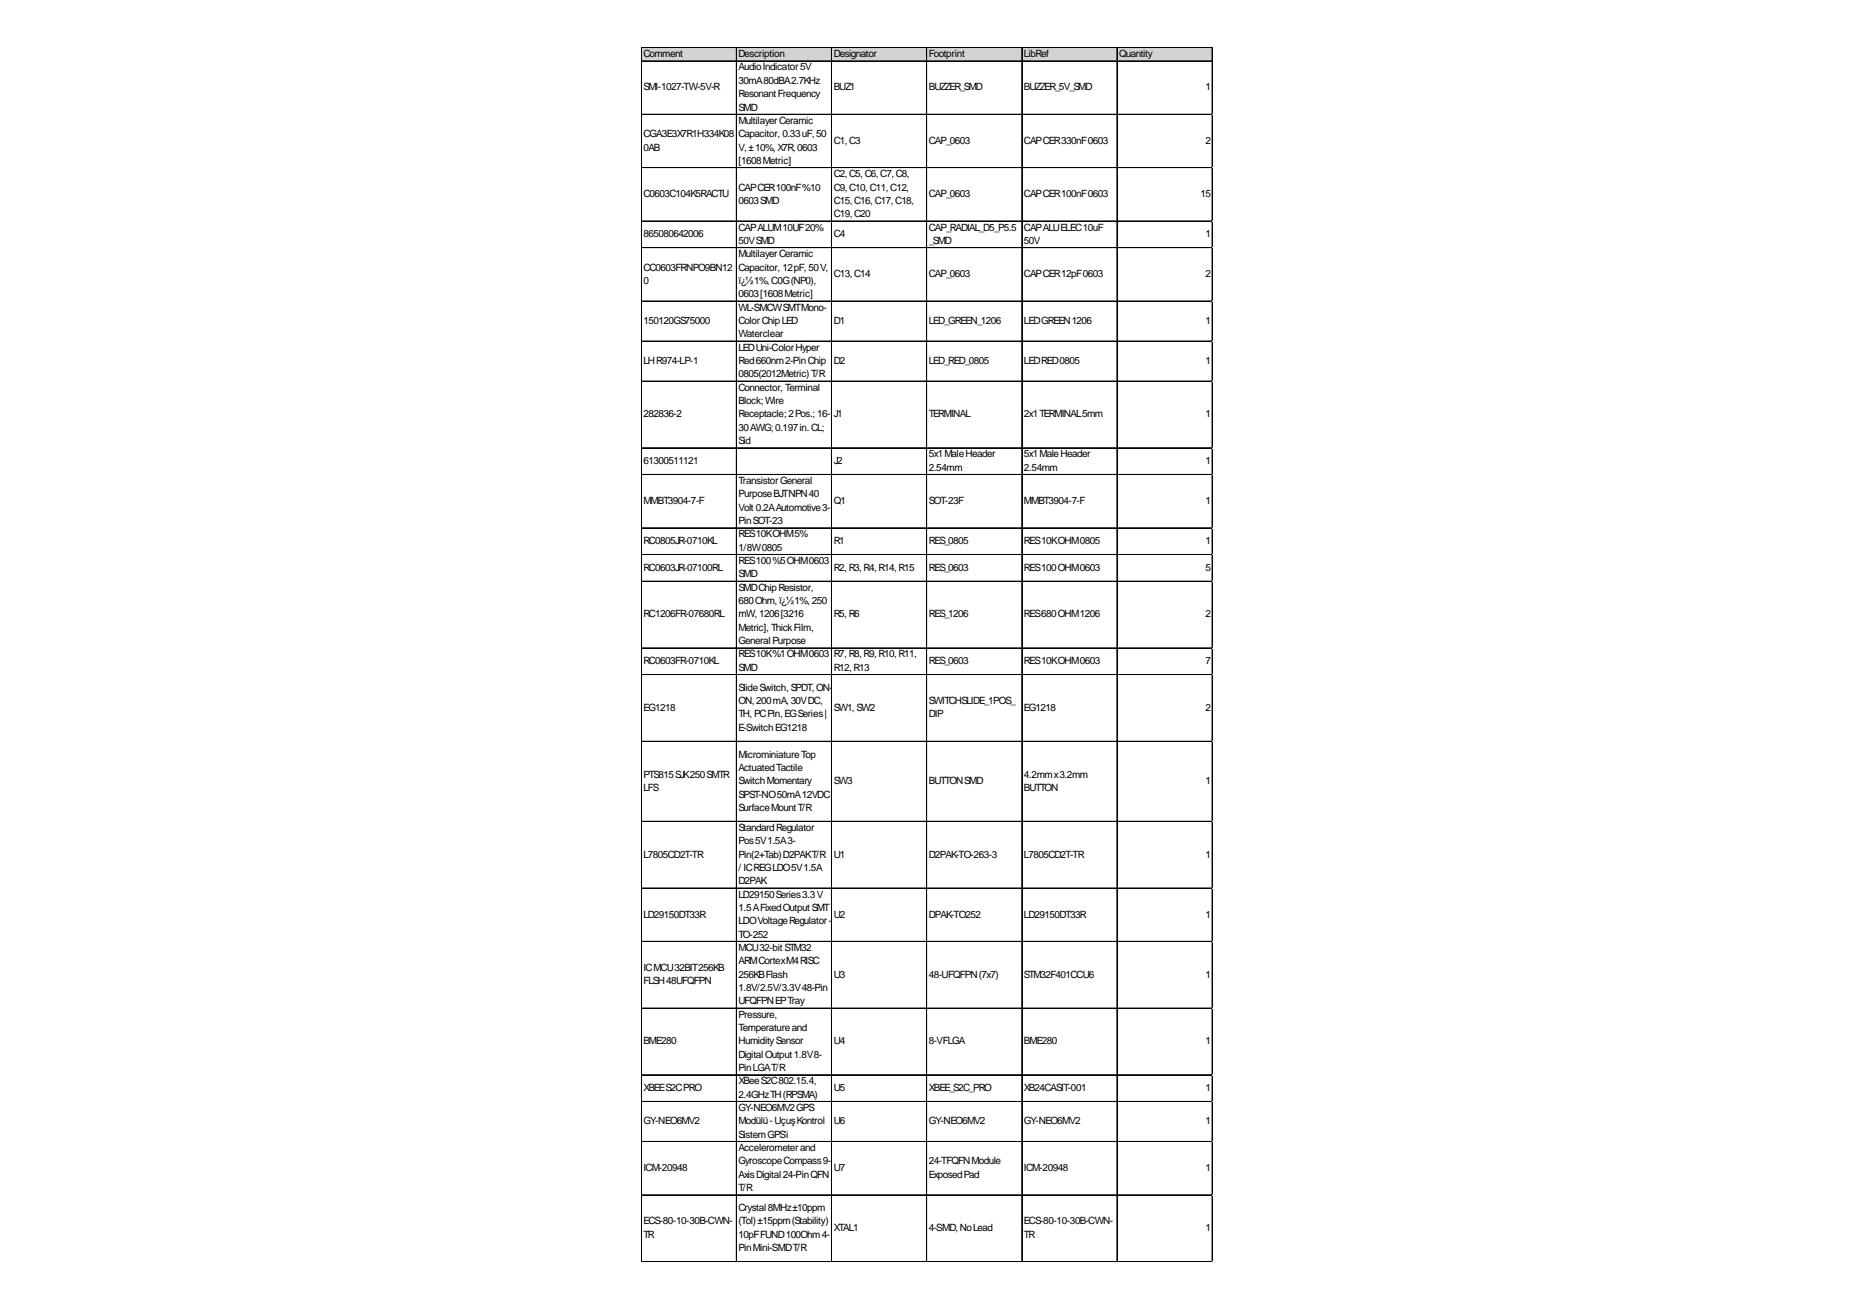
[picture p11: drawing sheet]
<svg xmlns="http://www.w3.org/2000/svg" width="297mm" height="210mm" viewBox="0 0 297 210" stroke-linecap="round" stroke-linejoin="round" font-family="sans-serif">
<defs><g id="words">
<g font-size="1.6">
<text x="103" y="9.1">Comment</text>
<text x="118.2" y="9.1">Description</text>
<text x="118.2" y="11.3">AudioIndicator5V</text>
<text x="133.4" y="9.1">Designator</text>
<text x="148.7" y="9.1">Footprint</text>
<text x="163.9" y="9.1">LibRef</text>
<text x="179.1" y="9.1">Quantity</text>
<text x="103" y="14.5">SMI-1027-TW-5V-R</text>
<text x="118.2" y="13.4">30mA80dBA2.7KHz</text>
<text x="118.2" y="15.5">ResonantFrequency</text>
<text x="118.2" y="17.7">SMD</text>
<text x="133.4" y="14.5">BUZ1</text>
<text x="148.7" y="14.5">BUZZER_SMD</text>
<text x="163.9" y="14.5">BUZZER_5V_SMD</text>
<text x="192.9" y="14.5">1</text>
<text x="103" y="21.9">CGA3E3X7R1H334K08</text>
<text x="118.2" y="19.8">MultilayerCeramic</text>
<text x="118.2" y="21.9">Capacitor, 0.33uF,50</text>
<text x="133.4" y="23">C1,C3</text>
<text x="148.7" y="23">CAP_0603</text>
<text x="163.9" y="23">CAPCER330nF0603</text>
<text x="192.9" y="23">2</text>
<text x="103" y="24.1">0AB</text>
<text x="118.2" y="24.1">V,±10%,X7R,0603</text>
<text x="118.2" y="26.2">[1608Metric]</text>
<text x="133.4" y="28.4">C2,C5,C6,C7,C8,</text>
<text x="103" y="31.6">C0603C104K5RACTU</text>
<text x="118.2" y="30.5">CAPCER100nF%10</text>
<text x="118.2" y="32.6">0603SMD</text>
<text x="133.4" y="30.5">C9,C10,C11,C12,</text>
<text x="133.4" y="32.6">C15,C16,C17,C18,</text>
<text x="133.4" y="34.8">C19,C20</text>
<text x="148.7" y="31.6">CAP_0603</text>
<text x="163.9" y="31.6">CAPCER100nF0603</text>
<text x="192.1" y="31.6">15</text>
<text x="103" y="38">865080642006</text>
<text x="118.2" y="36.9">CAPALUM10UF20%</text>
<text x="118.2" y="39">50VSMD</text>
<text x="118.2" y="41.2">MultilayerCeramic</text>
<text x="133.4" y="38">C4</text>
<text x="148.7" y="36.9">CAP_RADIAL_D5_P5.5</text>
<text x="148.7" y="39">_SMD</text>
<text x="163.9" y="36.9">CAPALUELEC10uF</text>
<text x="163.9" y="39">50V</text>
<text x="192.9" y="38">1</text>
<text x="103" y="43.3">CC0603FRNPO9BN12</text>
<text x="103" y="45.4">0</text>
<text x="118.2" y="43.3">Capacitor, 12pF,50V,</text>
<text x="118.2" y="45.4">ï¿½1%,C0G(NP0),</text>
<text x="118.2" y="47.6">0603[1608Metric]</text>
<text x="133.4" y="44.4">C13,C14</text>
<text x="148.7" y="44.4">CAP_0603</text>
<text x="163.9" y="44.4">CAPCER12pF0603</text>
<text x="192.9" y="44.4">2</text>
<text x="103" y="51.8">150120GS75000</text>
<text x="118.2" y="49.7">WL-SMCWSMTMono-</text>
<text x="118.2" y="51.8">ColorChipLED</text>
<text x="118.2" y="54">Waterclear</text>
<text x="133.4" y="51.8">D1</text>
<text x="148.7" y="51.8">LED_GREEN_1206</text>
<text x="163.9" y="51.8">LEDGREEN1206</text>
<text x="192.9" y="51.8">1</text>
<text x="103" y="58.2">LHR974-LP-1</text>
<text x="118.2" y="56.1">LEDUni-ColorHyper</text>
<text x="118.2" y="58.2">Red660nm2-PinChip</text>
<text x="133.4" y="58.2">D2</text>
<text x="148.7" y="58.2">LED_RED_0805</text>
<text x="163.9" y="58.2">LEDRED0805</text>
<text x="192.9" y="58.2">1</text>
<text x="118.2" y="60.4">0805(2012Metric)T/R</text>
<text x="118.2" y="62.5">Connector, Terminal</text>
<text x="118.2" y="64.6">Block;Wire</text>
<text x="103" y="66.8">282836-2</text>
<text x="118.2" y="66.8">Receptacle;2Pos.; 16-</text>
<text x="118.2" y="68.9">30AWG;0.197in.CL;</text>
<text x="118.2" y="71">Sid</text>
<text x="133.4" y="66.8">J1</text>
<text x="148.7" y="66.8">TERMINAL</text>
<text x="163.9" y="66.8">2x1TERMINAL5mm</text>
<text x="192.9" y="66.8">1</text>
<text x="103" y="74.2">61300511121</text>
<text x="118.2" y="77.4">TransistorGeneral</text>
<text x="133.4" y="74.2">J2</text>
<text x="148.7" y="73.2">5x1MaleHeader</text>
<text x="148.7" y="75.3">2.54mm</text>
<text x="163.9" y="73.2">5x1MaleHeader</text>
<text x="163.9" y="75.3">2.54mm</text>
<text x="192.9" y="74.2">1</text>
<text x="103" y="80.6">MMBT3904-7-F</text>
<text x="118.2" y="79.6">PurposeBJTNPN40</text>
<text x="118.2" y="81.7">Volt 0.2AAutomotive3-</text>
<text x="118.2" y="83.8">PinSOT-23</text>
<text x="133.4" y="80.6">Q1</text>
<text x="148.7" y="80.6">SOT-23F</text>
<text x="163.9" y="80.6">MMBT3904-7-F</text>
<text x="192.9" y="80.6">1</text>
<text x="103" y="87">RC0805JR-0710KL</text>
<text x="118.2" y="86">RES10KOHM5%</text>
<text x="118.2" y="88.1">1/8W0805</text>
<text x="133.4" y="87">R1</text>
<text x="148.7" y="87">RES_0805</text>
<text x="163.9" y="87">RES10KOHM0805</text>
<text x="192.9" y="87">1</text>
<text x="103" y="91.3">RC0603JR-07100RL</text>
<text x="118.2" y="90.2">RES100%5OHM0603</text>
<text x="118.2" y="92.4">SMD</text>
<text x="118.2" y="94.5">SMDChipResistor,</text>
<text x="133.4" y="91.3">R2,R3,R4,R14,R15</text>
<text x="148.7" y="91.3">RES_0603</text>
<text x="163.9" y="91.3">RES100OHM0603</text>
<text x="192.9" y="91.3">5</text>
<text x="103" y="98.8">RC1206FR-07680RL</text>
<text x="118.2" y="96.6">680Ohm,ï¿½1%,250</text>
<text x="118.2" y="98.8">mW,1206[3216</text>
<text x="118.2" y="100.9">Metric], ThickFilm,</text>
<text x="133.4" y="98.8">R5,R6</text>
<text x="148.7" y="98.8">RES_1206</text>
<text x="163.9" y="98.8">RES680OHM1206</text>
<text x="192.9" y="98.8">2</text>
<text x="103" y="106.3">RC0603FR-0710KL</text>
<text x="118.2" y="103.1">GeneralPurpose</text>
<text x="118.2" y="105.2">RES10K%1OHM0603</text>
<text x="118.2" y="107.3">SMD</text>
<text x="133.4" y="105.2">R7,R8,R9,R10,R11,</text>
<text x="133.4" y="107.3">R12,R13</text>
<text x="148.7" y="106.3">RES_0603</text>
<text x="163.9" y="106.3">RES10KOHM0603</text>
<text x="192.9" y="106.3">7</text>
<text x="103" y="113.7">EG1218</text>
<text x="118.2" y="110.5">SlideSwitch,SPDT,ON-</text>
<text x="118.2" y="112.7">ON,200mA,30VDC,</text>
<text x="133.4" y="113.7">SW1,SW2</text>
<text x="148.7" y="112.7">SWITCHSLIDE_1POS_</text>
<text x="163.9" y="113.7">EG1218</text>
<text x="192.9" y="113.7">2</text>
<text x="118.2" y="114.8">TH,PCPin,EGSeries|</text>
<text x="118.2" y="116.9">E-SwitchEG1218</text>
<text x="148.7" y="114.8">DIP</text>
<text x="103" y="124.4">PTS815SJK250SMTR</text>
<text x="118.2" y="121.2">MicrominiatureTop</text>
<text x="118.2" y="123.3">ActuatedTactile</text>
<text x="118.2" y="125.5">SwitchMomentary</text>
<text x="133.4" y="125.5">SW3</text>
<text x="148.7" y="125.5">BUTTONSMD</text>
<text x="163.9" y="124.4">4.2mmx3.2mm</text>
<text x="192.9" y="125.5">1</text>
<text x="103" y="126.5">LFS</text>
<text x="118.2" y="127.6">SPST-NO50mA12VDC</text>
<text x="118.2" y="129.7">SurfaceMountT/R</text>
<text x="163.9" y="126.5">BUTTON</text>
<text x="103" y="137.2">L7805CD2T-TR</text>
<text x="118.2" y="132.9">StandardRegulator</text>
<text x="118.2" y="135.1">Pos5V1.5A3-</text>
<text x="118.2" y="137.2">Pin(2+Tab)D2PAKT/R</text>
<text x="133.4" y="137.2">U1</text>
<text x="148.7" y="137.2">D2PAK-TO-263-3</text>
<text x="163.9" y="137.2">L7805CD2T-TR</text>
<text x="192.9" y="137.2">1</text>
<text x="118.2" y="139.3">/ ICREGLDO5V1.5A</text>
<text x="118.2" y="141.5">D2PAK</text>
<text x="118.2" y="143.6">LD29150Series3.3V</text>
<text x="103" y="146.8">LD29150DT33R</text>
<text x="118.2" y="145.7">1.5AFixedOutputSMT</text>
<text x="118.2" y="147.9">LDOVoltageRegulator-</text>
<text x="133.4" y="146.8">U2</text>
<text x="148.7" y="146.8">DPAK-TO252</text>
<text x="163.9" y="146.8">LD29150DT33R</text>
<text x="192.9" y="146.8">1</text>
<text x="103" y="155.3">ICMCU32BIT256KB</text>
<text x="118.2" y="150">TO-252</text>
<text x="118.2" y="152.1">MCU32-bit STM32</text>
<text x="118.2" y="154.3">ARMCortexM4RISC</text>
<text x="103" y="157.5">FLSH48UFQFPN</text>
<text x="118.2" y="156.4">256KBFlash</text>
<text x="118.2" y="158.5">1.8V/2.5V/3.3V48-Pin</text>
<text x="118.2" y="160.7">UFQFPNEPTray</text>
<text x="133.4" y="156.4">U3</text>
<text x="148.7" y="156.4">48-UFQFPN(7x7)</text>
<text x="163.9" y="156.4">STM32F401CCU6</text>
<text x="192.9" y="156.4">1</text>
<text x="103" y="167.1">BME280</text>
<text x="118.2" y="162.8">Pressure,</text>
<text x="118.2" y="164.9">Temperatureand</text>
<text x="118.2" y="167.1">HumiditySensor</text>
<text x="133.4" y="167.1">U4</text>
<text x="148.7" y="167.1">8-VFLGA</text>
<text x="163.9" y="167.1">BME280</text>
<text x="192.9" y="167.1">1</text>
<text x="118.2" y="169.2">DigitalOutput1.8V8-</text>
<text x="118.2" y="171.3">PinLGAT/R</text>
<text x="118.2" y="173.5">XBeeS2C802.15.4,</text>
<text x="103" y="174.5">XBEES2CPRO</text>
<text x="103" y="179.9">GY-NEO6MV2</text>
<text x="118.2" y="175.6">2.4GHzTH(RPSMA)</text>
<text x="118.2" y="177.8">GY-NEO6MV2GPS</text>
<text x="118.2" y="179.9">Modülü-UçuşKontrol</text>
<text x="133.4" y="174.5">U5</text>
<text x="133.4" y="179.9">U6</text>
<text x="148.7" y="174.5">XBEE_S2C_PRO</text>
<text x="148.7" y="179.9">GY-NEO6MV2</text>
<text x="163.9" y="174.5">XB24CASIT-001</text>
<text x="163.9" y="179.9">GY-NEO6MV2</text>
<text x="192.9" y="174.5">1</text>
<text x="192.9" y="179.9">1</text>
<text x="118.2" y="182">SistemGPS'i</text>
<text x="118.2" y="184.2">Accelerometerand</text>
<text x="103" y="187.4">ICM-20948</text>
<text x="118.2" y="186.3">GyroscopeCompass9-</text>
<text x="118.2" y="188.4">AxisDigital24-PinQFN</text>
<text x="118.2" y="190.6">T/R</text>
<text x="133.4" y="187.4">U7</text>
<text x="148.7" y="186.3">24-TFQFNModule</text>
<text x="148.7" y="188.4">ExposedPad</text>
<text x="163.9" y="187.4">ICM-20948</text>
<text x="192.9" y="187.4">1</text>
<text x="103" y="195.9">ECS-80-10-30B-CWN-</text>
<text x="118.2" y="193.8">Crystal8MHz±10ppm</text>
<text x="118.2" y="195.9">(Tol)±15ppm(Stability)</text>
<text x="133.4" y="197">XTAL1</text>
<text x="148.7" y="197">4-SMD,NoLead</text>
<text x="163.9" y="195.9">ECS-80-10-30B-CWN-</text>
<text x="192.9" y="197">1</text>
<text x="103" y="198">TR</text>
<text x="118.2" y="198">10pFFUND100Ohm4-</text>
<text x="118.2" y="200.2">PinMini-SMDT/R</text>
<text x="163.9" y="198">TR</text>
</g>
</g></defs>
<path d="M102.7 7.6h91.4v2.2h-91.4z" fill="#d3d3d3"/>
<g fill="none" stroke="#000" stroke-width=".16">
<path d="M102.6 7.6v194.3M102.7 7.6v194.3M102.7 7.6h91.4M102.7 9.7h91.4M102.7 9.8h91.4M102.7 18.3h91.4M117.8 7.7v194.2M117.9 7.7v194.2M133.1 7.7v194.2M148.3 7.7v194.2M163.5 7.7v194.2M163.6 7.7v194.2"/>
<path d="M178.8 7.7v194.2M194 7.7v194.2M102.7 26.8h91.4M102.7 26.9h91.4M102.7 35.3h91.4M102.7 35.4h91.4M102.7 39.6h91.4M102.7 39.7h91.4M102.7 48.2h91.4M102.7 54.6h91.4M102.7 61h91.4M102.7 71.6h91.4"/>
<path d="M102.7 71.7h91.4M102.7 75.9h91.4M102.7 84.4h91.4M102.7 84.5h91.4M102.7 88.7h91.4M102.7 88.8h91.4M102.7 93h91.4M102.7 103.6h91.4M102.7 103.7h91.4M102.7 107.9h91.4M102.7 108h91.4M102.7 118.6h91.4"/>
<path d="M102.7 131.4h91.4M102.7 142.1h91.4M102.7 150.6h91.4M102.7 161.3h91.4M102.7 171.9h91.4M102.7 172h91.4M102.7 176.2h91.4M102.7 176.3h91.4M102.7 182.6h91.4M102.7 182.7h91.4M102.7 191.2h91.4M102.7 201.8h91.4"/>
<path d="M102.7 201.9h91.4"/>
</g>
<path d="M102.6 201.9v.1" fill="none" stroke="#e0e0e0" stroke-width=".16"/>
<path d="M102.6 201.9l.1 .1z" fill="#e0e0e0"/>
<path d="M117.8 201.9v.1" fill="none" stroke="#e0e0e0" stroke-width=".16"/>
<path d="M117.8 201.9l.1 .1z" fill="#e0e0e0"/>
<path d="M133.1 201.9v.1" fill="none" stroke="#e0e0e0" stroke-width=".16"/>
<path d="M133.1 201.9l.1 .1z" fill="#e0e0e0"/>
<path d="M148.3 201.9v.1" fill="none" stroke="#e0e0e0" stroke-width=".16"/>
<path d="M148.3 201.9l.1 .1z" fill="#e0e0e0"/>
<path d="M163.5 201.9v.1" fill="none" stroke="#e0e0e0" stroke-width=".16"/>
<path d="M163.5 201.9l.1 .1z" fill="#e0e0e0"/>
<path d="M178.8 201.9v.1" fill="none" stroke="#e0e0e0" stroke-width=".16"/>
<path d="M178.8 201.9v.1z" fill="#e0e0e0"/>
<path d="M194 201.9v.1" fill="none" stroke="#e0e0e0" stroke-width=".16"/>
<path d="M194 201.9l.1 .1z" fill="#e0e0e0"/>
<path d="M194.1 18.3h.1" fill="none" stroke="#e0e0e0" stroke-width=".16"/>
<path d="M194.1 18.3v.1z" fill="#e0e0e0"/>
<path d="M194.1 26.8h.1" fill="none" stroke="#e0e0e0" stroke-width=".16"/>
<path d="M194.1 26.8v.1z" fill="#e0e0e0"/>
<path d="M194.1 35.3h.1" fill="none" stroke="#e0e0e0" stroke-width=".16"/>
<path d="M194.1 35.3v.1z" fill="#e0e0e0"/>
<path d="M194.1 39.6h.1" fill="none" stroke="#e0e0e0" stroke-width=".16"/>
<path d="M194.1 39.6v.1z" fill="#e0e0e0"/>
<path d="M194.1 48.2h.1" fill="none" stroke="#e0e0e0" stroke-width=".16"/>
<path d="M194.1 54.6h.1" fill="none" stroke="#e0e0e0" stroke-width=".16"/>
<path d="M194.1 61h.1" fill="none" stroke="#e0e0e0" stroke-width=".16"/>
<path d="M194.1 61v.1z" fill="#e0e0e0"/>
<path d="M194.1 71.6h.1" fill="none" stroke="#e0e0e0" stroke-width=".16"/>
<path d="M194.1 71.6v.1z" fill="#e0e0e0"/>
<path d="M194.1 75.9h.1" fill="none" stroke="#e0e0e0" stroke-width=".16"/>
<path d="M194.1 75.9v.1z" fill="#e0e0e0"/>
<path d="M194.1 84.4h.1" fill="none" stroke="#e0e0e0" stroke-width=".16"/>
<path d="M194.1 84.4v.1z" fill="#e0e0e0"/>
<path d="M194.1 88.7h.1" fill="none" stroke="#e0e0e0" stroke-width=".16"/>
<path d="M194.1 88.7v.1z" fill="#e0e0e0"/>
<path d="M194.1 93h.1" fill="none" stroke="#e0e0e0" stroke-width=".16"/>
<path d="M194.1 93v.1z" fill="#e0e0e0"/>
<path d="M194.1 103.6h.1" fill="none" stroke="#e0e0e0" stroke-width=".16"/>
<path d="M194.1 103.6v.1z" fill="#e0e0e0"/>
<path d="M194.1 107.9h.1" fill="none" stroke="#e0e0e0" stroke-width=".16"/>
<path d="M194.1 107.9v.1z" fill="#e0e0e0"/>
<path d="M194.1 118.6h.1" fill="none" stroke="#e0e0e0" stroke-width=".16"/>
<path d="M194.1 118.6v.1z" fill="#e0e0e0"/>
<path d="M194.1 131.4h.1" fill="none" stroke="#e0e0e0" stroke-width=".16"/>
<path d="M194.1 131.4v.1z" fill="#e0e0e0"/>
<path d="M194.1 142.1h.1" fill="none" stroke="#e0e0e0" stroke-width=".16"/>
<path d="M194.1 142.1v.1z" fill="#e0e0e0"/>
<path d="M194.1 150.6h.1" fill="none" stroke="#e0e0e0" stroke-width=".16"/>
<path d="M194.1 150.6v.1z" fill="#e0e0e0"/>
<path d="M194.1 161.3h.1" fill="none" stroke="#e0e0e0" stroke-width=".16"/>
<path d="M194.1 161.3v.1z" fill="#e0e0e0"/>
<path d="M194.1 171.9h.1" fill="none" stroke="#e0e0e0" stroke-width=".16"/>
<path d="M194.1 171.9v.1z" fill="#e0e0e0"/>
<path d="M194.1 176.2h.1" fill="none" stroke="#e0e0e0" stroke-width=".16"/>
<path d="M194.1 176.2v.1z" fill="#e0e0e0"/>
<path d="M194.1 182.6h.1" fill="none" stroke="#e0e0e0" stroke-width=".16"/>
<path d="M194.1 182.6v.1z" fill="#e0e0e0"/>
<path d="M194.1 191.2h.1" fill="none" stroke="#e0e0e0" stroke-width=".16"/>
<path d="M194.1 201.8h.1" fill="none" stroke="#e0e0e0" stroke-width=".16"/>
<path d="M194.1 201.8v.1z" fill="#e0e0e0"/>
<use href="#words"/>
</svg>
